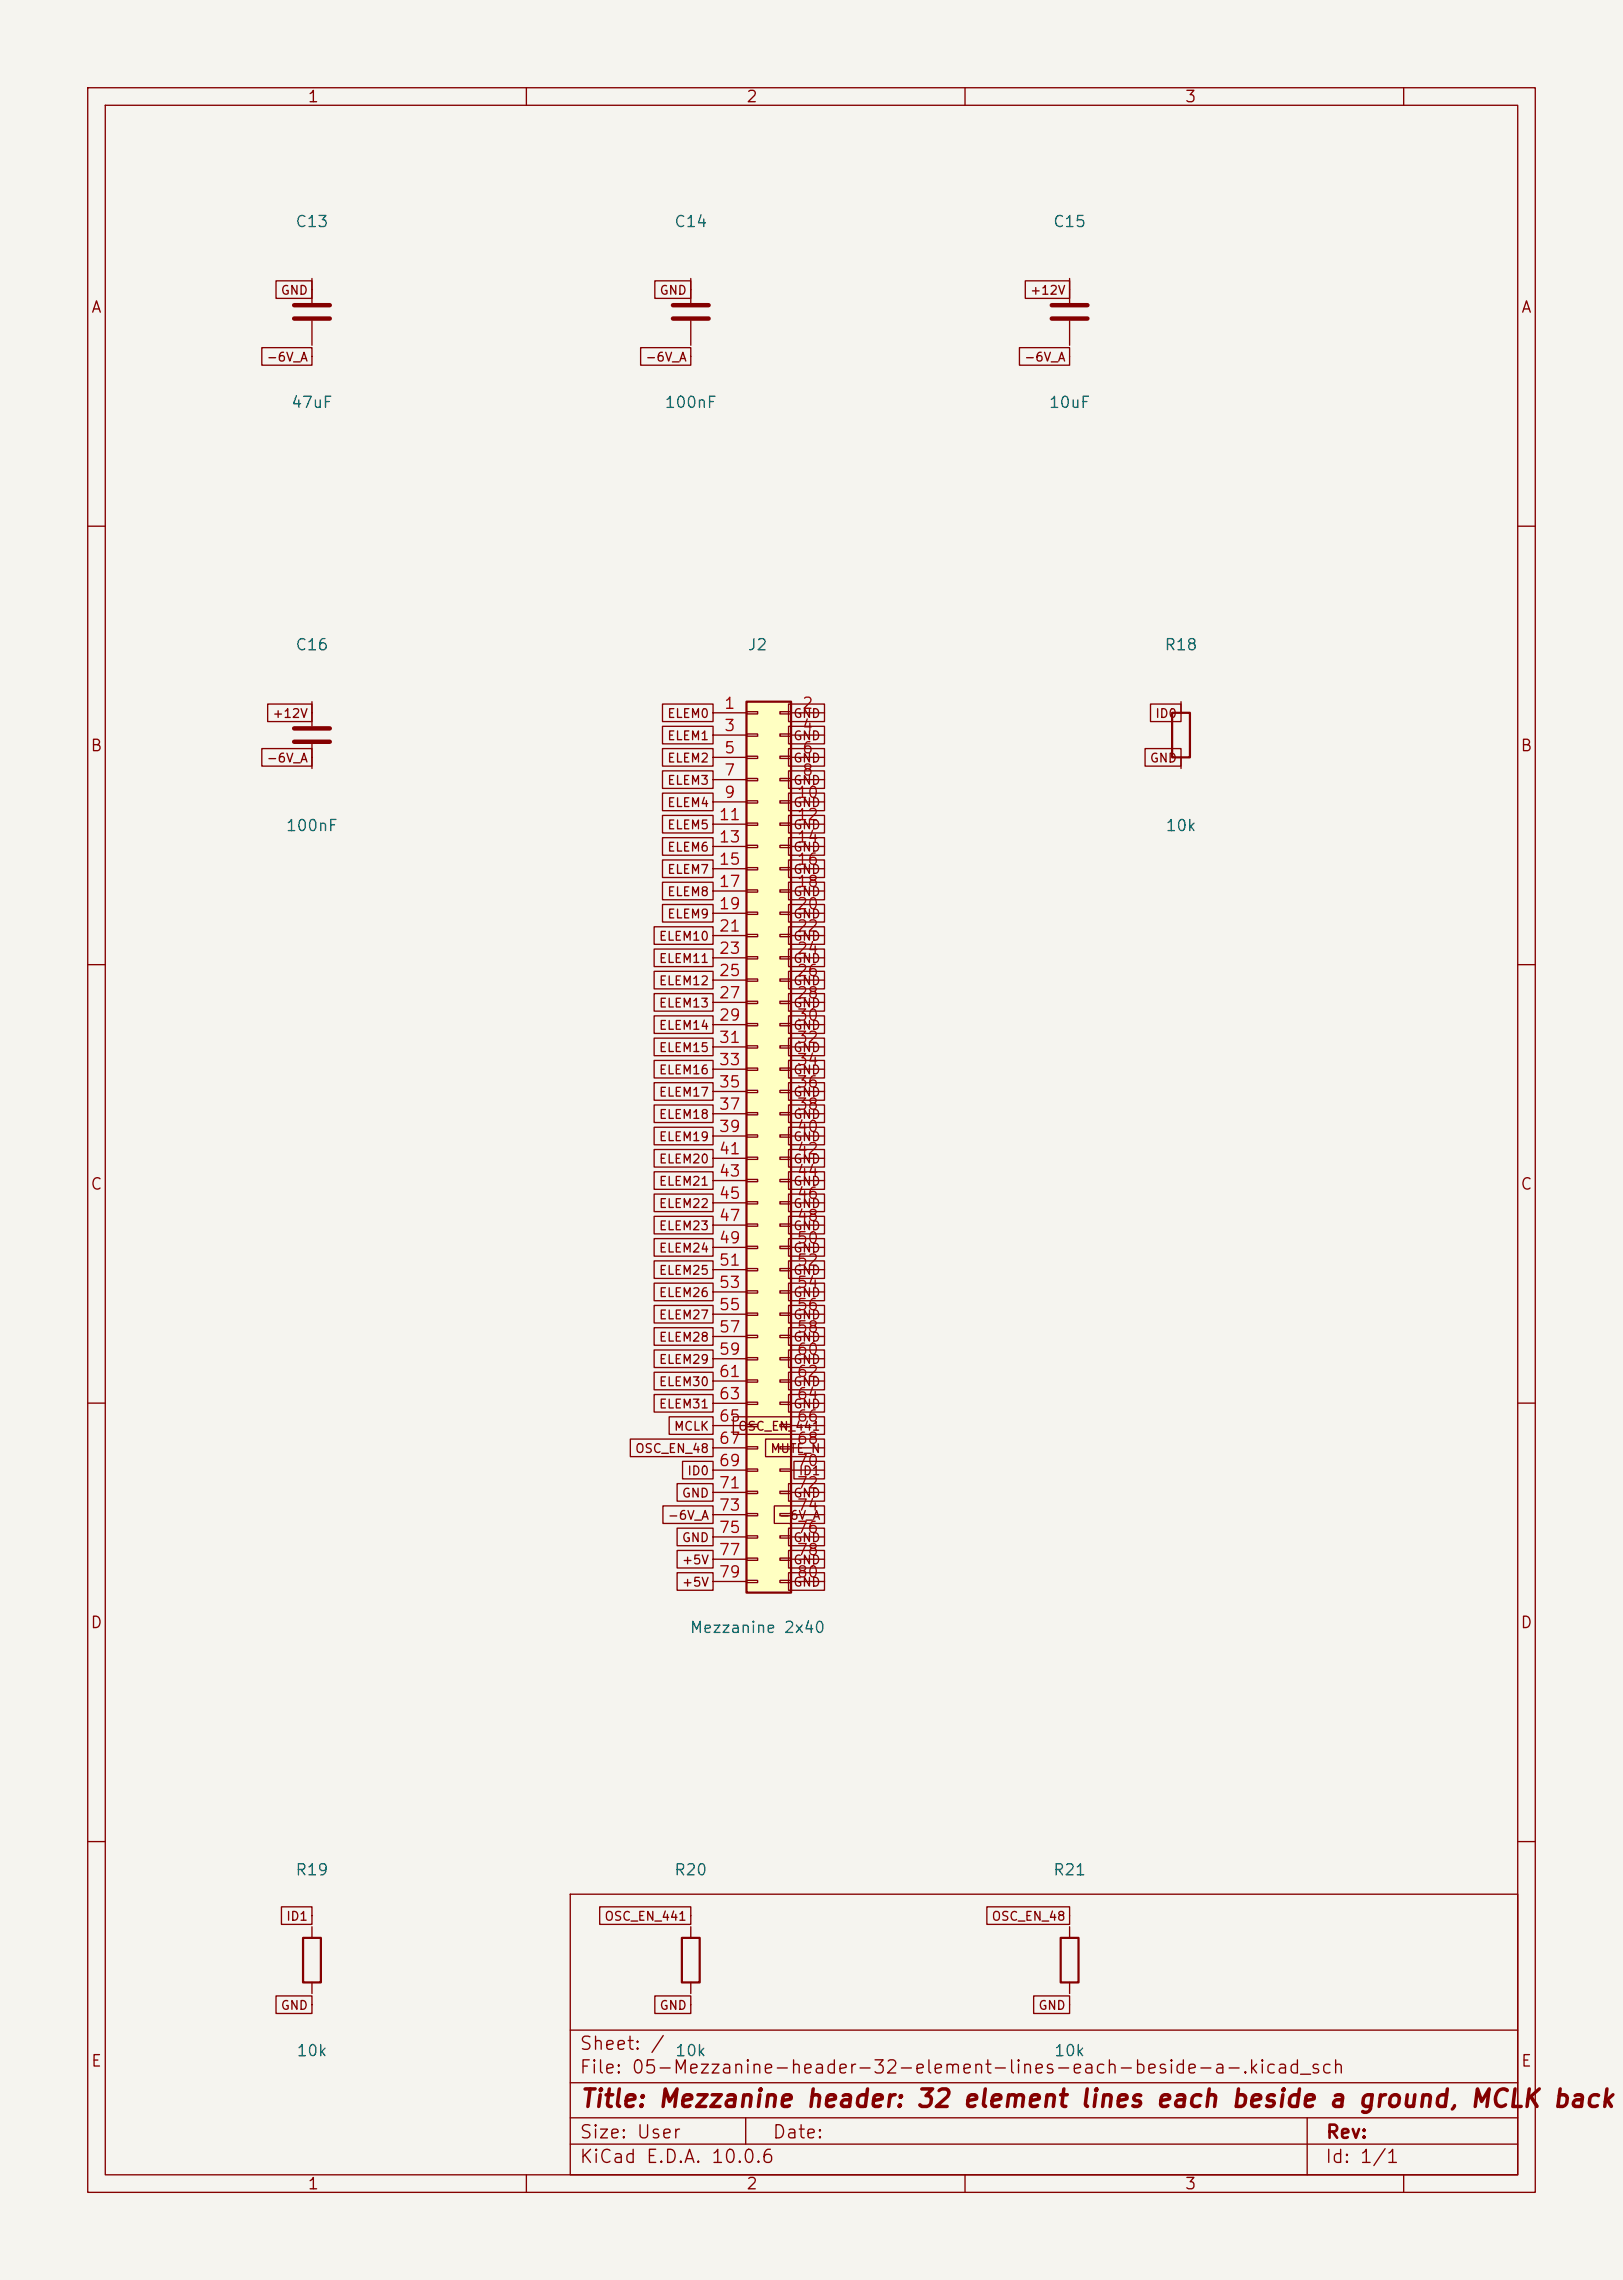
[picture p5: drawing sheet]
<svg xmlns="http://www.w3.org/2000/svg" width="185mm" height="260mm" viewBox="0 0 185 260" stroke-linecap="round" stroke-linejoin="round" font-family="sans-serif">
<defs><g id="words">
<text font-size="2" fill="#840000" x="66" y="240.8">Title: Mezzanine header: 32 element lines each beside a ground, MCLK back</text>
<g font-size="1.5" fill="#840000">
<text x="66" y="236.8">File: 05-Mezzanine-header-32-element-lines-each-beside-a-.kicad_sch</text>
<text x="66" y="234.1">Sheet: /</text>
<text x="66" y="244.2">Size: User</text>
<text x="88" y="244.2">Date:</text>
<text x="151" y="244.2">Rev:</text>
<text x="66" y="247">KiCad E.D.A. 10.0.6</text>
<text x="151" y="247">Id: 1/1</text>
</g>
<g font-size="1.3" fill="#840000">
<text x="35" y="12">1</text>
<text x="85" y="12">2</text>
<text x="135" y="12">3</text>
<text x="10.3" y="36">A</text>
<text x="173.3" y="36">A</text>
<text x="10.2" y="86">B</text>
<text x="173.2" y="86">B</text>
<text x="10.2" y="136">C</text>
<text x="173.2" y="136">C</text>
<text x="10.2" y="186">D</text>
<text x="173.2" y="186">D</text>
<text x="10.3" y="236">E</text>
<text x="173.3" y="236">E</text>
<text x="35" y="250">1</text>
<text x="85" y="250">2</text>
<text x="135" y="250">3</text>
</g>
<g font-size="1.3" fill="#006464">
<text x="33.6" y="26.2">C13</text>
<text x="76.8" y="26.2">C14</text>
<text x="119.9" y="26.2">C15</text>
<text x="33.1" y="46.8">47uF</text>
<text x="75.7" y="46.8">100nF</text>
<text x="119.5" y="46.8">10uF</text>
<text x="33.6" y="74.5">C16</text>
<text x="85.1" y="74.5">J2</text>
<text x="132.6" y="74.5">R18</text>
<text x="32.5" y="95.1">100nF</text>
<text x="132.8" y="95.1">10k</text>
<text x="78.6" y="186.5">Mezzanine 2x40</text>
<text x="33.6" y="214.2">R19</text>
<text x="76.8" y="214.2">R20</text>
<text x="119.9" y="214.2">R21</text>
<text x="33.7" y="234.8">10k</text>
<text x="76.9" y="234.8">10k</text>
<text x="120.1" y="234.8">10k</text>
</g>
<g font-size="1.3" fill="#a90000">
<text x="82.5" y="81.2">1</text>
<text x="82.5" y="83.7">3</text>
<text x="91.3" y="81.2">2</text>
<text x="91.3" y="83.7">4</text>
<text x="82.5" y="86.2">5</text>
<text x="82.5" y="88.8">7</text>
<text x="91.3" y="86.2">6</text>
<text x="91.3" y="88.8">8</text>
<text x="81.8" y="93.9">11</text>
<text x="82.5" y="91.3">9</text>
<text x="90.7" y="91.3">10</text>
<text x="90.7" y="93.9">12</text>
<text x="81.8" y="96.4">13</text>
<text x="81.8" y="98.9">15</text>
<text x="81.8" y="101.5">17</text>
<text x="90.7" y="96.4">14</text>
<text x="90.7" y="98.9">16</text>
<text x="90.7" y="101.5">18</text>
<text x="81.8" y="104">19</text>
<text x="81.8" y="106.6">21</text>
<text x="90.7" y="104">20</text>
<text x="90.7" y="106.6">22</text>
<text x="81.8" y="109.1">23</text>
<text x="81.8" y="111.6">25</text>
<text x="90.7" y="109.1">24</text>
<text x="90.7" y="111.6">26</text>
<text x="81.8" y="114.2">27</text>
<text x="81.8" y="116.7">29</text>
<text x="81.8" y="119.3">31</text>
<text x="90.7" y="114.2">28</text>
<text x="90.7" y="116.7">30</text>
<text x="90.7" y="119.3">32</text>
<text x="81.8" y="121.8">33</text>
<text x="81.8" y="124.3">35</text>
<text x="90.7" y="121.8">34</text>
<text x="90.7" y="124.3">36</text>
<text x="81.8" y="126.9">37</text>
<text x="81.8" y="129.4">39</text>
<text x="81.8" y="132">41</text>
<text x="90.7" y="126.9">38</text>
<text x="90.7" y="129.4">40</text>
<text x="90.7" y="132">42</text>
<text x="81.8" y="134.5">43</text>
<text x="81.8" y="137">45</text>
<text x="90.7" y="134.5">44</text>
<text x="90.7" y="137">46</text>
<text x="81.8" y="139.6">47</text>
<text x="81.8" y="142.1">49</text>
<text x="90.7" y="139.6">48</text>
<text x="90.7" y="142.1">50</text>
<text x="81.8" y="144.7">51</text>
<text x="81.8" y="147.2">53</text>
<text x="81.8" y="149.7">55</text>
<text x="90.7" y="144.7">52</text>
<text x="90.7" y="147.2">54</text>
<text x="90.7" y="149.7">56</text>
<text x="81.8" y="152.3">57</text>
<text x="81.8" y="154.8">59</text>
<text x="90.7" y="152.3">58</text>
<text x="90.7" y="154.8">60</text>
<text x="81.8" y="157.4">61</text>
<text x="81.8" y="159.9">63</text>
<text x="90.7" y="157.4">62</text>
<text x="90.7" y="159.9">64</text>
<text x="81.8" y="162.4">65</text>
<text x="81.8" y="165">67</text>
<text x="81.8" y="167.5">69</text>
<text x="90.7" y="162.4">66</text>
<text x="90.7" y="165">68</text>
<text x="90.7" y="167.5">70</text>
<text x="81.8" y="170.1">71</text>
<text x="81.8" y="172.6">73</text>
<text x="90.7" y="170.1">72</text>
<text x="90.7" y="172.6">74</text>
<text x="81.8" y="175.1">75</text>
<text x="81.8" y="177.7">77</text>
<text x="90.7" y="175.1">76</text>
<text x="90.7" y="177.7">78</text>
<text x="81.8" y="180.2">79</text>
<text x="90.7" y="180.2">80</text>
</g>
<g font-size="1" fill="#840000">
<text x="31.9" y="33.9">GND</text>
<text x="75.1" y="33.9">GND</text>
<text x="117.3" y="33.9">+12V</text>
<text x="30.3" y="41.5">-6V_A</text>
<text x="73.5" y="41.5">-6V_A</text>
<text x="116.7" y="41.5">-6V_A</text>
<text x="31" y="82.1">+12V</text>
<text x="76" y="82.1">ELEM0</text>
<text x="90.4" y="82.1">GND</text>
<text x="131.6" y="82.1">ID0</text>
<text x="30.3" y="87.2">-6V_A</text>
<text x="76" y="84.7">ELEM1</text>
<text x="76" y="87.2">ELEM2</text>
<text x="76" y="89.7">ELEM3</text>
<text x="90.4" y="84.7">GND</text>
<text x="90.4" y="87.2">GND</text>
<text x="90.4" y="89.7">GND</text>
<text x="131" y="87.2">GND</text>
<text x="76" y="92.3">ELEM4</text>
<text x="76" y="94.8">ELEM5</text>
<text x="90.4" y="92.3">GND</text>
<text x="90.4" y="94.8">GND</text>
<text x="76" y="97.4">ELEM6</text>
<text x="76" y="99.9">ELEM7</text>
<text x="90.4" y="97.4">GND</text>
<text x="90.4" y="99.9">GND</text>
<text x="75" y="107.5">ELEM10</text>
<text x="76" y="102.4">ELEM8</text>
<text x="76" y="105">ELEM9</text>
<text x="90.4" y="102.4">GND</text>
<text x="90.4" y="105">GND</text>
<text x="90.4" y="107.5">GND</text>
<text x="75" y="110.1">ELEM11</text>
<text x="75" y="112.6">ELEM12</text>
<text x="90.4" y="110.1">GND</text>
<text x="90.4" y="112.6">GND</text>
<text x="75" y="115.1">ELEM13</text>
<text x="75" y="117.7">ELEM14</text>
<text x="90.4" y="115.1">GND</text>
<text x="90.4" y="117.7">GND</text>
<text x="75" y="120.2">ELEM15</text>
<text x="75" y="122.8">ELEM16</text>
<text x="75" y="125.3">ELEM17</text>
<text x="90.4" y="120.2">GND</text>
<text x="90.4" y="122.8">GND</text>
<text x="90.4" y="125.3">GND</text>
<text x="75" y="127.8">ELEM18</text>
<text x="75" y="130.4">ELEM19</text>
<text x="90.4" y="127.8">GND</text>
<text x="90.4" y="130.4">GND</text>
<text x="75" y="132.9">ELEM20</text>
<text x="75" y="135.5">ELEM21</text>
<text x="75" y="138">ELEM22</text>
<text x="90.4" y="132.9">GND</text>
<text x="90.4" y="135.5">GND</text>
<text x="90.4" y="138">GND</text>
<text x="75" y="140.5">ELEM23</text>
<text x="75" y="143.1">ELEM24</text>
<text x="90.4" y="140.5">GND</text>
<text x="90.4" y="143.1">GND</text>
<text x="75" y="145.6">ELEM25</text>
<text x="75" y="148.2">ELEM26</text>
<text x="90.4" y="145.6">GND</text>
<text x="90.4" y="148.2">GND</text>
<text x="75" y="150.7">ELEM27</text>
<text x="75" y="153.2">ELEM28</text>
<text x="75" y="155.8">ELEM29</text>
<text x="90.4" y="150.7">GND</text>
<text x="90.4" y="153.2">GND</text>
<text x="90.4" y="155.8">GND</text>
<text x="75" y="158.3">ELEM30</text>
<text x="75" y="160.9">ELEM31</text>
<text x="90.4" y="158.3">GND</text>
<text x="90.4" y="160.9">GND</text>
<text x="72.3" y="165.9">OSC_EN_48</text>
<text x="76.8" y="163.4">MCLK</text>
<text x="84.1" y="163.4">OSC_EN_441</text>
<text x="87.7" y="165.9">MUTE_N</text>
<text x="76" y="173.6">-6V_A</text>
<text x="77.7" y="171">GND</text>
<text x="78.3" y="168.5">ID0</text>
<text x="88.7" y="173.6">-6V_A</text>
<text x="90.4" y="171">GND</text>
<text x="91" y="168.5">ID1</text>
<text x="77.7" y="178.6">+5V</text>
<text x="77.7" y="176.1">GND</text>
<text x="90.4" y="176.1">GND</text>
<text x="90.4" y="178.6">GND</text>
<text x="77.7" y="181.2">+5V</text>
<text x="90.4" y="181.2">GND</text>
<text x="32.6" y="219.3">ID1</text>
<text x="68.8" y="219.3">OSC_EN_441</text>
<text x="113" y="219.3">OSC_EN_48</text>
<text x="31.9" y="229.4">GND</text>
<text x="75.1" y="229.4">GND</text>
<text x="118.3" y="229.4">GND</text>
</g>
</g></defs>
<path d="M0 0h185v260h-185z" fill="#f5f4ef" stroke="#f5f4ef" stroke-width=".11"/>
<g fill="none" stroke="#840000" stroke-width=".15">
<path d="M10 10h165v240h-165zM12 12h161v236h-161zM60 10v2M110 10v2M160 10v2M35.6 31.8v2.7M35.6 36.6v2.8M121.9 31.8v2.7M121.9 36.6v2.8M10 60h2M173 60h2M10 110h2"/>
<path d="M173 110h2M10 160h2M173 160h2M10 210h2M65 216h108v32h-108zM173 210h2M65 237.5h108M65 231.5h108M60 248v2M65 244.5h108M65 241.5h108M85 241.5v3"/>
<path d="M110 248v2M149 241.5v6.5M160 248v2"/>
</g>
<path d="M33.5 34.8h4.1M33.5 36.3h4.1M119.9 34.8h4.1M119.9 36.3h4.1" fill="none" stroke="#840000" stroke-width=".51"/>
<path d="M85.1 80h5.1v101.6h-5.1z" fill="#ffffc2"/>
<path d="M85.1 80h5.1v101.6h-5.1zM133.6 81.3h2v5.1h-2zM34.5 221h2.1v5.1h-2.1zM77.7 221h2.1v5.1h-2.1zM120.9 221h2v5.1h-2z" fill="none" stroke="#840000" stroke-width=".25"/>
<g fill="none" stroke="#840000" stroke-width=".15">
<path d="M29.8 39.6h5.8v2h-5.8zM31.5 32h4.1v2h-4.1zM73 39.6h5.7v2h-5.7zM74.6 32h4.1v2h-4.1zM78.7 31.8v2.7M78.7 36.6v2.8M116.2 39.6h5.7v2h-5.7zM116.9 32h5v2h-5zM29.8 85.4h5.8v2h-5.8zM30.5 80.3h5.1v2h-5.1zM35.6 80v2.8M35.6 84.8v2.8"/>
<path d="M75.5 82.8h5.8v2h-5.8zM75.5 85.4h5.8v2h-5.8zM75.5 87.9h5.8v2h-5.8zM75.5 90.4h5.8v2h-5.8zM75.5 93h5.8v2h-5.8zM75.5 80.3h5.8v2h-5.8zM75.5 95.5h5.8v2h-5.8zM75.5 98.1h5.8v2h-5.8zM81.3 81.3h3.8M81.3 83.8h3.8M81.3 86.4h3.8M81.3 88.9h3.8"/>
<path d="M81.3 91.4h3.8M81.3 94h3.8M81.3 96.5h3.8M81.3 99.1h3.8M85.1 81.2h1.3v.2h-1.3zM85.1 83.7h1.3v.3h-1.3zM85.1 86.2h1.3v.3h-1.3zM85.1 88.8h1.3v.2h-1.3zM85.1 91.3h1.3v.3h-1.3zM85.1 93.9h1.3v.2h-1.3zM85.1 96.4h1.3v.3h-1.3zM85.1 98.9h1.3v.3h-1.3z"/>
<path d="M88.9 81.2h1.3v.2h-1.3zM88.9 83.7h1.3v.3h-1.3zM88.9 86.2h1.3v.3h-1.3zM88.9 88.8h1.3v.2h-1.3zM88.9 91.3h1.3v.3h-1.3zM88.9 93.9h1.3v.2h-1.3zM88.9 96.4h1.3v.3h-1.3zM88.9 98.9h1.3v.3h-1.3zM89.9 90.4h4.1v2h-4.1zM89.9 93h4.1v2h-4.1zM89.9 80.3h4.1v2h-4.1zM89.9 82.8h4.1v2h-4.1z"/>
<path d="M89.9 85.4h4.1v2h-4.1zM89.9 87.9h4.1v2h-4.1zM89.9 95.5h4.1v2h-4.1zM89.9 98.1h4.1v2h-4.1zM90.2 81.3h3.8M90.2 83.8h3.8M90.2 86.4h3.8M90.2 88.9h3.8M90.2 91.4h3.8M90.2 94h3.8M90.2 96.5h3.8M90.2 99.1h3.8"/>
<path d="M130.5 85.4h4.1v2h-4.1zM131.1 80.3h3.5v2h-3.5zM134.6 80v1.3M134.6 86.4v1.2M74.6 105.7h6.7v2h-6.7zM74.6 108.2h6.7v2h-6.7zM74.6 110.8h6.7v2h-6.7zM74.6 113.3h6.7v2h-6.7zM74.6 115.8h6.7v2h-6.7zM74.6 118.4h6.7v2h-6.7zM75.5 100.6h5.8v2h-5.8zM75.5 103.1h5.8v2h-5.8z"/>
<path d="M81.3 101.6h3.8M81.3 104.1h3.8M81.3 106.7h3.8M81.3 109.2h3.8M81.3 111.8h3.8M81.3 114.3h3.8M81.3 116.8h3.8M81.3 119.4h3.8M85.1 101.5h1.3v.2h-1.3zM85.1 104h1.3v.3h-1.3zM85.1 106.6h1.3v.2h-1.3zM85.1 109.1h1.3v.3h-1.3z"/>
<path d="M85.1 111.6h1.3v.3h-1.3zM85.1 114.2h1.3v.2h-1.3zM85.1 116.7h1.3v.3h-1.3zM85.1 119.3h1.3v.2h-1.3zM88.9 101.5h1.3v.2h-1.3zM88.9 104h1.3v.3h-1.3zM88.9 106.6h1.3v.2h-1.3zM88.9 109.1h1.3v.3h-1.3zM88.9 111.6h1.3v.3h-1.3zM88.9 114.2h1.3v.2h-1.3zM88.9 116.7h1.3v.3h-1.3zM88.9 119.3h1.3v.2h-1.3z"/>
<path d="M89.9 100.6h4.1v2h-4.1zM89.9 103.1h4.1v2h-4.1zM89.9 105.7h4.1v2h-4.1zM89.9 108.2h4.1v2h-4.1zM89.9 110.8h4.1v2h-4.1zM89.9 113.3h4.1v2h-4.1zM89.9 115.8h4.1v2h-4.1zM89.9 118.4h4.1v2h-4.1zM90.2 101.6h3.8M90.2 104.1h3.8M90.2 106.7h3.8M90.2 109.2h3.8"/>
<path d="M90.2 111.8h3.8M90.2 114.3h3.8M90.2 116.8h3.8M90.2 119.4h3.8M74.6 120.9h6.7v2h-6.7zM74.6 123.5h6.7v2h-6.7zM74.6 126h6.7v2h-6.7zM74.6 128.5h6.7v2h-6.7zM74.6 131.1h6.7v2h-6.7zM74.6 133.6h6.7v2h-6.7zM74.6 136.2h6.7v2h-6.7zM74.6 138.7h6.7v2h-6.7z"/>
<path d="M81.3 121.9h3.8M81.3 124.5h3.8M81.3 127h3.8M81.3 129.5h3.8M81.3 132.1h3.8M81.3 134.6h3.8M81.3 137.2h3.8M81.3 139.7h3.8M85.1 121.8h1.3v.3h-1.3zM85.1 124.3h1.3v.3h-1.3zM85.1 126.9h1.3v.2h-1.3zM85.1 129.4h1.3v.3h-1.3z"/>
<path d="M85.1 132h1.3v.2h-1.3zM85.1 134.5h1.3v.3h-1.3zM85.1 137h1.3v.3h-1.3zM85.1 139.6h1.3v.2h-1.3zM88.9 121.8h1.3v.3h-1.3zM88.9 124.3h1.3v.3h-1.3zM88.9 126.9h1.3v.2h-1.3zM88.9 129.4h1.3v.3h-1.3zM88.9 132h1.3v.2h-1.3zM88.9 134.5h1.3v.3h-1.3zM88.9 137h1.3v.3h-1.3zM88.9 139.6h1.3v.2h-1.3z"/>
<path d="M89.9 120.9h4.1v2h-4.1zM89.9 123.5h4.1v2h-4.1zM89.9 126h4.1v2h-4.1zM89.9 128.5h4.1v2h-4.1zM89.9 131.1h4.1v2h-4.1zM89.9 133.6h4.1v2h-4.1zM89.9 136.2h4.1v2h-4.1zM89.9 138.7h4.1v2h-4.1zM90.2 121.9h3.8M90.2 124.5h3.8M90.2 127h3.8M90.2 129.5h3.8"/>
<path d="M90.2 132.1h3.8M90.2 134.6h3.8M90.2 137.2h3.8M90.2 139.7h3.8M74.6 141.2h6.7v2h-6.7zM74.6 143.8h6.7v2h-6.7zM74.6 146.3h6.7v2h-6.7zM74.6 148.9h6.7v2h-6.7zM74.6 151.4h6.7v2h-6.7zM74.6 153.9h6.7v2h-6.7zM74.6 156.5h6.7v2h-6.7zM74.6 159h6.7v2h-6.7z"/>
<path d="M81.3 142.2h3.8M81.3 144.8h3.8M81.3 147.3h3.8M81.3 149.9h3.8M81.3 152.4h3.8M81.3 154.9h3.8M81.3 157.5h3.8M85.1 142.1h1.3v.3h-1.3zM85.1 144.7h1.3v.2h-1.3zM85.1 147.2h1.3v.3h-1.3zM85.1 149.7h1.3v.3h-1.3zM85.1 152.3h1.3v.2h-1.3z"/>
<path d="M85.1 154.8h1.3v.3h-1.3zM85.1 157.4h1.3v.2h-1.3zM85.1 159.9h1.3v.3h-1.3zM88.9 142.1h1.3v.3h-1.3zM88.9 144.7h1.3v.2h-1.3zM88.9 147.2h1.3v.3h-1.3zM88.9 149.7h1.3v.3h-1.3zM88.9 152.3h1.3v.2h-1.3zM88.9 154.8h1.3v.3h-1.3zM88.9 157.4h1.3v.2h-1.3zM88.9 159.9h1.3v.3h-1.3zM89.9 141.2h4.1v2h-4.1z"/>
<path d="M89.9 143.8h4.1v2h-4.1zM89.9 146.3h4.1v2h-4.1zM89.9 148.9h4.1v2h-4.1zM89.9 151.4h4.1v2h-4.1zM89.9 153.9h4.1v2h-4.1zM89.9 156.5h4.1v2h-4.1zM89.9 159h4.1v2h-4.1zM90.2 142.2h3.8M90.2 144.8h3.8M90.2 147.3h3.8M90.2 149.9h3.8M90.2 152.4h3.8"/>
<path d="M90.2 154.9h3.8M90.2 157.5h3.8M71.8 164.1h9.5v2h-9.5zM75.6 171.7h5.7v2h-5.7zM76.3 161.6h5v2h-5zM77.2 176.8h4.1v2h-4.1zM77.2 169.2h4.1v2h-4.1zM77.2 174.3h4.1v2h-4.1zM77.2 179.3h4.1v2h-4.1zM77.8 166.6h3.5v2h-3.5zM81.3 160h3.8M81.3 162.6h3.8"/>
<path d="M81.3 165.1h3.8M81.3 167.6h3.8M81.3 170.2h3.8M81.3 172.7h3.8M81.3 175.3h3.8M81.3 177.8h3.8M83.6 161.6h10.4v2h-10.4zM85.1 162.4h1.3v.3h-1.3zM85.1 165h1.3v.2h-1.3zM85.1 167.5h1.3v.3h-1.3zM85.1 170.1h1.3v.2h-1.3zM85.1 172.6h1.3v.3h-1.3z"/>
<path d="M85.1 175.1h1.3v.3h-1.3zM85.1 177.7h1.3v.2h-1.3zM87.3 164.1h6.7v2h-6.7zM88.3 171.7h5.7v2h-5.7zM88.9 162.4h1.3v.3h-1.3zM88.9 165h1.3v.2h-1.3zM88.9 167.5h1.3v.3h-1.3zM88.9 170.1h1.3v.2h-1.3zM88.9 172.6h1.3v.3h-1.3zM88.9 175.1h1.3v.3h-1.3zM88.9 177.7h1.3v.2h-1.3zM89.9 179.3h4.1v2h-4.1z"/>
<path d="M89.9 169.2h4.1v2h-4.1zM89.9 174.3h4.1v2h-4.1zM89.9 176.8h4.1v2h-4.1zM90.2 160h3.8M90.2 162.6h3.8M90.2 165.1h3.8M90.2 167.6h3.8M90.2 170.2h3.8M90.2 172.7h3.8M90.2 175.3h3.8M90.2 177.8h3.8M90.5 166.6h3.5v2h-3.5z"/>
<path d="M81.3 180.3h3.8M85.1 180.2h1.3v.3h-1.3zM88.9 180.2h1.3v.3h-1.3zM90.2 180.3h3.8M32.1 217.4h3.5v2h-3.5zM35.6 219.7v1.3M68.4 217.4h10.3v2h-10.3zM78.7 219.7v1.3M112.5 217.4h9.4v2h-9.4zM121.9 219.7v1.3M31.5 227.6h4.1v2h-4.1zM35.6 226.1v1.2"/>
<path d="M74.6 227.6h4.1v2h-4.1zM78.7 226.1v1.2M117.8 227.6h4.1v2h-4.1zM121.9 226.1v1.2"/>
</g>
<path d="M76.7 34.8h4.1M76.7 36.3h4.1M33.5 83.1h4.1M33.5 84.6h4.1" fill="none" stroke="#840000" stroke-width=".51"/>
<use href="#words"/>
</svg>
